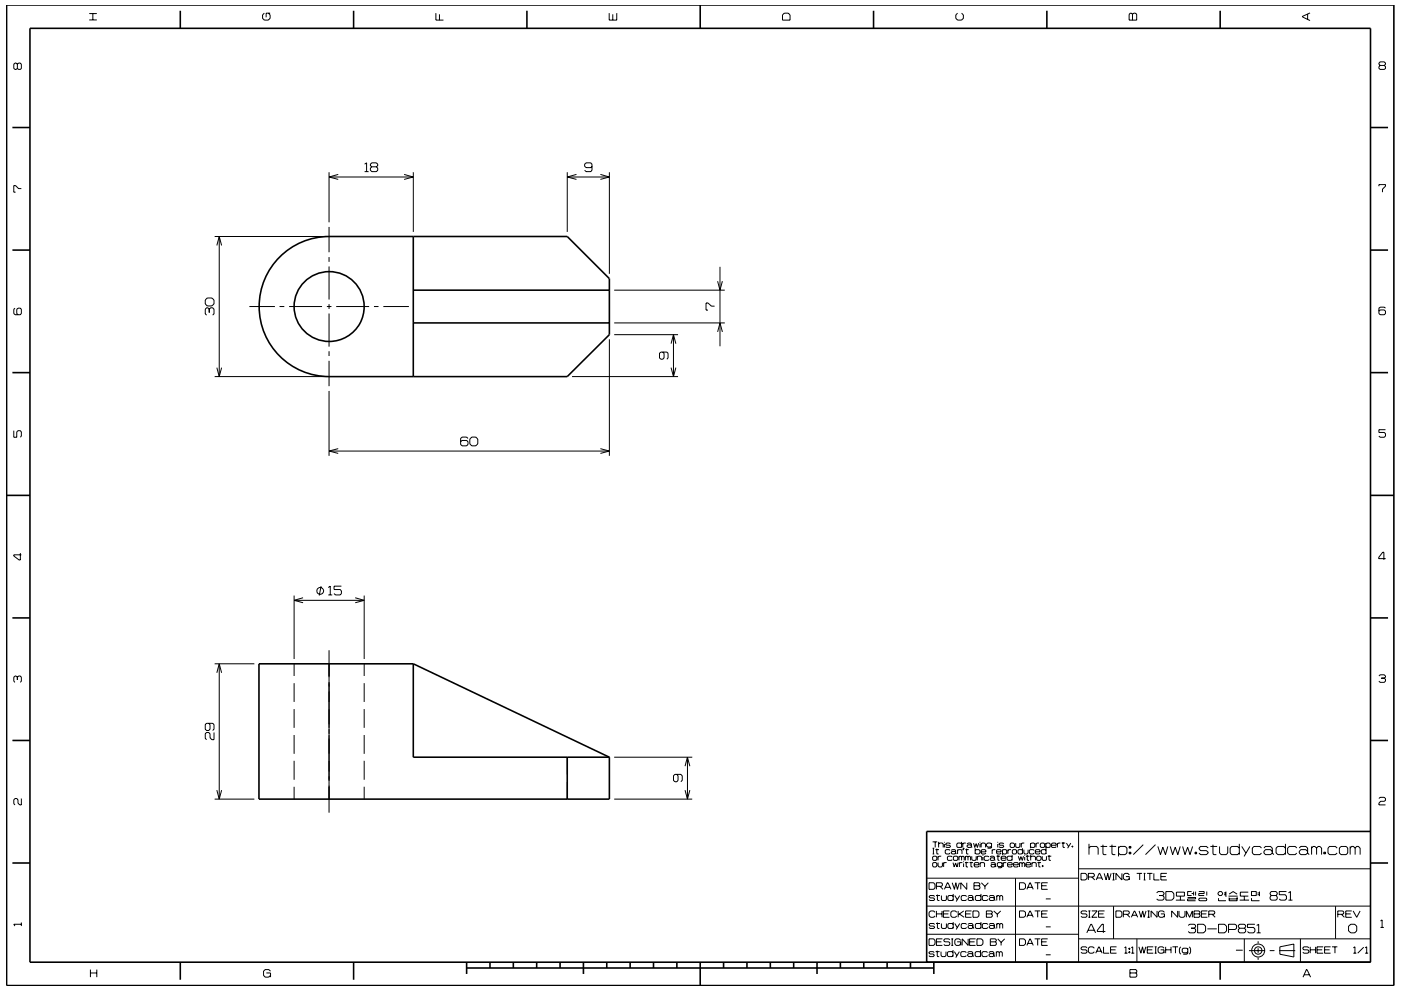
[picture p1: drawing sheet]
<svg xmlns="http://www.w3.org/2000/svg" width="297mm" height="210mm" viewBox="0 0 297 210" stroke-linecap="round" stroke-linejoin="round" font-family="sans-serif">
<g fill="none" stroke="#000" stroke-width=".21">
<path d="M3.7 13.6l-.3-.2h-.2l-.3 .2v.9l.3 .2 .5-.2M3.7 13.6l.2-.2h.4l.2 .2v.9l-.2 .2h-.4l-.2-.2M3.7 13.6v.9M18.9 4.2h1.6M18.9 2.9h1.6M19.7 2.9v1.3M56 2.8l-.3 .4v.7l.3 .4h.9l.4-.4v-.7l-.4-.4M57.3 2.8h-.9v.9M92.4 2.8v1.5h1.6M93.2 3v1.3M129.2 2.8v1.5h1.6v-1.5M129.9 3v1.3"/>
<path d="M166.3 2.8h.8l.4 .4v1.1h-1.6v-1.1zM203 2.8l-.4 .4v.7l.4 .4h.9l.4-.4v-.7l-.4-.4M239.6 2.8h.3l.2 .2 .3-.2h.3l.3 .2v1.3h-1.6v-1.3zM240.1 3v1.3M277.2 3v1.1M277.7 2.7l-1.6 .8v.1l1.6 .8M292.6 13.9l-.2-.3v-.2l.2-.3h.9l.2 .3v.2l-.2 .3M292.6 13.9l-.2 .2v.4l.2 .2h.9l.2-.2v-.4l-.2-.2M292.6 13.9h.9M69.8 37.5h17.8M69.8 36.5v10.7M71.7 37l-1.9 .5 1.9 .6"/>
<path d="M77.3 34.8l.4-.3v1.9M77.3 36.4h.8M78.8 35.4l-.3 .3v.4l.3 .3h1l.3-.3v-.4l-.3-.3M78.8 35.4l-.3-.3v-.3l.3-.3h1l.3 .3v.3l-.3 .3M78.8 35.4h1M85.7 37l1.9 .5-1.9 .6M87.6 36.5v12.7M120.3 36.5v12.7M120.3 37.5h8.9M122.2 37l-1.9 .5 1.9 .6M125.5 35.3l-.2 .2h-1.1l-.2-.2v-.5l.2-.3h1.1l.2 .3v1.3l-.2 .3h-1.1l-.2-.3M127.3 37l1.9 .5-1.9 .6"/>
<path d="M129.2 36.5v21.6M292.4 39.5v-.3h1.3v.3l-.6 .6v.7M4.5 40h-.6l-.6-.6h-.4v1.4h.4M45.5 50.2h23.3M46 52.1l.5-1.9 .5 1.9M46.5 50.2v29.7M69.8 48.1v5.4M69.8 54.5v1M69.8 56.5v7M152.1 59.6l.6 1.9 .5-1.9M152.7 56.6v16.8M3.2 65.4l-.3 .2v.9l.3 .3h1.1l.2-.3v-.9l-.2-.2h-.5l-.2 .2v.9l.2 .3"/>
<path d="M43.9 63.2h1l.5 .4v.9l-.5 .4h-1l-.4-.4v-.9zM44.4 65.6l-.3-.3h-.3l-.3 .3v1l.3 .2M44.4 65.6l.3-.3h.4l.3 .3v1l-.3 .2M44.4 65.6v.7M45.5 79.9h23.3M46 78l.5 1.9 .5-1.9M52.9 65h5.4M59.3 65h1M61.3 65h7M69.3 65h1M69.8 64.5v1M69.8 66.5v7"/>
<path d="M69.8 74.5v1M69.8 76.5v5.4M71.3 65h7M79.3 65h1M81.3 65h5.4M121.3 79.9h22.5M129.2 72v24.7M130.2 71h13.6M130.2 68.5h23.5M130.2 61.5h23.5M140.5 74.7l.3 .2v1l-.3 .3h-.4l-.3-.3v-1l.3-.2h1.3l.2 .2v1l-.2 .3M142.3 72.9l.5-1.9 .5 1.9"/>
<path d="M142.3 78l.5 1.9 .5-1.9M142.8 71v8.9M151.5 64.9h-.7l-.7-.6h-.4v1.5h.4M152.1 70.4l.6-1.9 .5 1.9M293.7 65.4l-.2-.3h-.9l-.2 .3v1.1l.2 .3h.9l.2-.3v-.5l-.2-.3h-.9l-.2 .3M2.9 91.3v1.4h.7v-1.1l.2-.3h.5l.2 .3v.9l-.2 .2M69.8 82.9v13.8M69.8 95.7h59.4M71.7 95.2l-1.9 .5 1.9 .5M99.2 93l-.3-.3h-.9l-.3 .3v1.3l.3 .3h.9l.3-.3v-.6l-.3-.3h-.9l-.3 .3M99.6 93.1l.4-.4h.9l.4 .4v1l-.4 .5h-.9l-.4-.5zM127.3 95.2l1.9 .5-1.9 .5"/>
<path d="M293.7 91.1h-1.3v.6h1.1l.2 .3v.5l-.2 .2h-.9l-.2-.2M4.3 117.3v1.5h-.2l-1.2-.9v-.2h1.6M293.8 118.5h-1.5v-.3l.9-1.1h.2v1.6M62.4 126.3v13.5M62.4 127.3h14.8M64.3 126.8l-1.9 .5 1.9 .5M68.1 124.3l-.4 2M69.6 124.6l.4-.3v1.9M69.6 126.2h.8M69.8 137.9v34.5M72.4 124.3h-1.6v.7h1.3l.3 .3v.6l-.3 .3h-1l-.3-.3M75.3 126.8l1.9 .5-1.9 .5"/>
<path d="M77.2 126.3v13.5M3.7 143.6l-.3-.2h-.2l-.3 .2v.9l.3 .2M3.7 143.6l.2-.2h.4l.2 .2v.9l-.2 .2M3.7 143.6v.6M44.2 153.4l.3 .3v1l-.3 .2h-.4l-.3-.2v-1l.3-.3h1.3l.3 .3v1l-.3 .2M45.4 155.4v1.5h-.5l-.4-.4v-.9l-.3-.2h-.4l-.3 .2v1l.3 .3M45.5 140.8h8.4M46 142.7l.5-1.9 .5 1.9M46.5 140.8v28.7M62.4 140.8v2.6M62.4 144.9v4M62.4 150.4v4"/>
<path d="M62.4 155.9v4M77.2 140.8v2.6M77.2 144.9v4M77.2 150.4v4M77.2 155.9v4M292.4 143.4l.2-.3h.9l.2 .3v.2l-.2 .2M292.9 143.8h.6M293.5 143.8l.2 .3v.4l-.2 .2h-.9l-.2-.2M4.5 169.4v1.3h-.3l-.4-.4v-.7l-.2-.2h-.4l-.3 .2v.9l.3 .2M45.5 169.5h8.4M46 167.6l.5 1.9 .5-1.9M62.4 161.4v4"/>
<path d="M62.4 166.9v2.6M77.2 161.4v4M77.2 166.9v2.6M120.3 160.6v3.7M120.3 165.8v3.7M130.2 169.5h16.6M130.2 160.6h16.6M143.5 164.2l.3 .3v1l-.3 .3h-.4l-.3-.3v-1l.3-.3h1.3l.2 .3v1l-.2 .3M145.2 167.6l.6 1.9 .5-1.9M145.2 162.5l.6-1.9 .5 1.9M145.8 160.6v8.9M197.7 178.6h1"/>
<path d="M197.7 179.9h.4M197.9 179.9v1.2M198.3 178.6v1.1M198.6 180v1.1h.4M199 179l.2-.2h.6l.2 .2v.7M199 178.6v1.1M200.2 178.6v.1M200.2 179v.7M201.5 179l-.2-.2h-.6l-.2 .3 .2 .2h.6l.2 .3-.2 .1h-.6l-.2-.1M203.9 179l-.2-.2h-.7l-.1 .2v.6l.1 .1h.7l.2-.1M203.9 178.6v1.1M204.1 178.8v.9"/>
<path d="M204.2 179.9h.2l-.2 .4zM204.3 179.9l-.1 .4M204.8 178.8h-.5l-.2 .2M204.9 180v1.1h.4M205 179l.2-.2h.6l.2 .2v.6M206 179.4l-.2-.2h-.6l-.2 .2 .2 .3h.6l.2-.1M206 179.6l.1 .1M206.4 178.8l.3 .9 .3-.8 .2 .8 .3-.9M206.8 179.9v1.2M207.8 178.6v.1M207.8 179v.7M208 179l.2-.2h.5l.3 .2v.7"/>
<path d="M208 178.8v.9M210.2 179l-.2-.2h-.6l-.2 .2v.4l.2 .3h.6l.2-.3M210.2 178.8v.9l-.2 .2h-.6M211.5 178.6v.1M211.5 179v.7M212.8 179l-.2-.2h-.6l-.2 .3 .2 .2h.6l.2 .3-.2 .1h-.6l-.2-.1M214.3 178.8h.6l.2 .2v.6l-.2 .1h-.6l-.1-.1v-.6zM215.3 178.8v.8l.2 .1h.6l.1-.1v-.8M216.5 178.8v.9M216.8 179.9v1.2M217.2 178.8h-.5l-.2 .2M218.5 179l.2-.2h.5l.2 .2v.6l-.2 .1h-.5l-.2-.1"/>
<path d="M218.5 178.8v1.1M219.7 178.8v.9M220.3 178.8h-.5l-.1 .2M220.6 179l.2-.2h.5l.2 .2v.6l-.2 .1h-.5l-.2-.1zM221.7 179l.3-.2h.5l.2 .2v.6l-.2 .1h-.5l-.3-.1M221.7 178.8v1.1M221.8 179.9v1.2M222.9 179.3h1l-.1-.5h-.7l-.2 .2v.6l.2 .1h.7l.1-.1M224.2 178.8v.9M224.8 178.8h-.4l-.2 .2M225.1 178.8h.7M225.4 178.6v1.1h.4"/>
<path d="M226.1 178.8l.5 .8M227 178.8l-.6 1.1M227.3 179.4h.2v.3h-.2zM227.4 179.4v.3M228.7 176.4v27.7M230.9 179.9l.3-.4h1.3l.3 .4v1.4M230.9 179v2.3M233.3 179.5h1.4M233.8 179.2v1.9l.2 .2h.6M235.2 179.5h1.4M235.8 179.2v1.9l.2 .2h.5M237.1 179.9l.4-.4h1l.4 .4v1l-.4 .4h-1l-.4-.4"/>
<path d="M237.1 179.5v2.1M239.4 179.5h.4v.4h-.4zM239.6 179.5v.4M242.4 179.2l-2.1 2.1M245 179.2l-2.1 2.1M245.5 179.5l.5 1.8 .5-1.6 .6 1.6 .5-1.8M248.1 179.5l.5 1.8 .6-1.6 .5 1.6 .5-1.8M250.7 179.5l.5 1.8 .6-1.6 .5 1.6 .6-1.8M256.2 179.9l-.4-.4h-1.2l-.4 .4 .4 .5h1.2l.4 .5-.4 .4h-1.2l-.4-.4M256.6 179.5h1.5M257.2 179.2v1.9l.1 .2h.6M258.6 179.5v1.4l.3 .4h1.1l.3-.4v-1.4"/>
<path d="M262.8 179.9l-.4-.4h-1.2l-.4 .4v1l.4 .4h1.2l.4-.4M262.8 179v2.3M263.3 179.5l.9 1.4M265 179.5l-1.2 2.1M267.5 179.9l-.4-.4h-1.2l-.4 .4v1l.4 .4h1.2l.4-.4M268 179.9l.3-.4h1.1l.3 .4v1M272.5 179.9l-.3-.4h-1.3l-.3 .4v1l.3 .4h1.3l.3-.4M272.5 179v2.3M274.9 179.9l-.3-.4h-1.2l-.4 .4v1l.4 .4h1.2l.3-.4M275.5 179.9l.3-.4h1.1l.3 .4v1M278.1 179.9l.3-.4h.4l.3 .4M278.1 179.5v1.8"/>
<path d="M279.1 179.9l.4-.4h.3l.4 .4v1.4M279.1 179.9v1.4M283.5 179.9l-.4-.4h-1.2l-.3 .4v1l.3 .4h1.2l.4-.4M284 179.9l.3-.4h1.1l.3 .4v1l-.3 .4h-1.1l-.3-.4zM286.3 179.9l.3-.4h.3l.4 .4M286.3 179.5v1.8M287.3 179.9l.4-.4h.3l.4 .4v1.4M287.3 179.9v1.4M292.4 169.4l.2-.3h.9l.2 .3v.3l-.2 .3h-.8l-.3 .3v.4h1.3M4.5 195.7v.7M4.5 196h-1.6l.3 .4M196.5 198.2h32.2"/>
<path d="M196.5 192.2h94.1M196.6 186.3h32.1M197 199.1h.9l.3 .4v.7l-.3 .3h-.9zM197 187.2h.9l.3 .4v.7l-.3 .3h-.9zM197.7 181.1h.4M197.7 181.8l.2-.2h.6l.1 .2v.5l-.1 .2h-.6l-.2-.2zM197.7 183.1l.2-.1h.6l.1 .1v.6l-.1 .2h-.6l-.2-.2zM198.2 190.2l-.2-.3h-.8l-.2 .3 .2 .3h.8l.2 .3-.2 .2h-.8l-.2-.2M198.2 196.1l-.2-.2h-.8l-.2 .2 .2 .3h.8l.2 .2-.2 .3h-.8l-.2-.2M198.2 193.5l-.2-.3h-.7l-.3 .3v.8l.3 .3h.7l.2-.3M198.3 180.2h.8M198.5 189.9h.8"/>
<path d="M198.5 195.9h.8M198.5 188h1.1l.2-.2v-.4l-.2-.2h-1.1v1.4M198.5 199.8h1.1M198.5 193.2v1.4M198.5 193.8h1.2M198.7 189.7v1.2l.5 .1M198.7 195.7v1.1l.5 .1M198.9 183v.7l.2 .2h.5l.2-.2v-.7M198.9 181.6v.9M199.3 188l.6 .6M199.6 181.6h-.5l-.2 .2M199.6 189.9v.9l.2 .2h.6l.3-.2v-.9"/>
<path d="M199.6 195.9v.8l.2 .2h.6l.3-.2v-.8M199.7 193.2v1.4M199.8 199.1h-1.3v1.4h1.3M200 193.8h1.1M200.1 183v.9M200.2 188.6l.7-1.4h.1l.6 1.4M200.4 188.2h1M200.7 183h-.5l-.1 .1M201.3 193.2h-1.3v1.4h1.3M201.4 199.3l-.2-.2h-.9l-.2 .5 .2 .2h.9l.2 .2v.3l-.2 .2h-.9l-.2-.2M201.4 180.4l-.1-.2h-.7l-.2 .2v.5l.2 .2h.7l.1-.2M201.7 180.4l.2-.2h.5l.2 .2v.5"/>
<path d="M201.7 199.1h.4M201.9 199.1v1.4M201.9 187.2l.5 1.4 .2-1.4 .4 1.4 .4-1.4M201.9 181.8l-.2-.2h-.7l-.1 .2v.5l.1 .2h.7l.2-.2M202.1 183l.2 .9 .3-.9 .3 .9 .3-.9M202.1 190.2l-.2-.3h-.7l-.2 .3v.6l.2 .2h.7l.2-.2M202.1 196.1l-.2-.2h-.7l-.2 .2v.6l.2 .2h.7l.2-.2M202.1 189.6v1.4M202.1 195.6v1.3M202.1 181.8l.2-.2h.6l.2 .2v.5l-.2 .2h-.6l-.2-.2zM202.4 189.9l.5 .9M202.4 195.9l.5 .8"/>
<path d="M202.6 180.8l-.2-.2h-.5l-.2 .2 .2 .3h.5l.2-.2M202.6 180.9l.2 .2M202.9 193.5l-.3-.3h-.7l-.3 .3v.8l.3 .3h.7l.3-.3M202.9 199.8h.8v.7M203 180.4l.2-.2h.6l.2 .2v.7M203 180.2v.9M203.2 193.2v1.4M203.3 181.8l.2-.2 .4 .2M203.3 181.6v.9M203.4 193.8l1 .8M203.4 183v.9M203.5 189.9l-.8 1.3"/>
<path d="M203.5 195.9l-.8 1.2M203.7 199.5l-.3-.4h-.7l-.3 .4v.7l.3 .3h.7l.3-.3M203.9 181.8v.7M203.9 181.8l.1-.2 .4 .2v.7M204 183h-.4l-.2 .1M204.3 182.7v.2M204.3 183.1v.8M204.3 193.2l-1.1 .8M204.6 183h.7M204.7 180.2h.7M204.7 181.6v.9M204.7 181.8l.1-.2 .4 .2"/>
<path d="M204.7 193.8h1.1M204.8 182.8v1l.4 .1M204.9 190.2l-.2-.3h-.7l-.2 .3v.6l.2 .2h.7l.2-.2M204.9 196.1l-.2-.2h-.7l-.2 .2v.6l.2 .2h.7l.2-.2M205 187.2v1.4l-1.3-1.4v1.4M205.2 190.2l.2-.3h.7l.2 .3v.6M205.2 196.1l.2-.2h.7l.2 .2v.6M205.2 181.8v.7M205.2 181.8l.2-.2 .4 .2v.7M205.3 199.1v1.4l-1.3-1.4v1.4M205.6 183h.7M205.6 199.8h1"/>
<path d="M205.9 182.8v1l.3 .1M206 193.2h-1.3v1.4h1.3M206 181.6v.7l.2 .2h.6l.2-.2v-.7M206.3 193.2h1l.3 .3v.8l-.3 .3h-1zM206.3 190.6l-.2-.2h-.7l-.2 .2 .2 .4h.7l.2-.2M206.3 196.5l-.2-.2h-.7l-.2 .2 .2 .4h.7l.2-.2M206.3 190.8l.2 .2M206.3 196.7l.2 .2M206.5 187.2h1.1l.2 .2-.2 .5 .2 .2v.3l-.2 .2h-1.1zM206.5 187.9h1.1M206.5 183.4h1.1l-.2-.4h-.7l-.2 .1v.6l.2 .2h.7l.2-.2M206.8 180.4l.1-.2h.7l.2 .2v.5l-.2 .2h-.7l-.1-.2"/>
<path d="M206.8 199.1h-1.2v1.4h1.2M207.1 199.1h1l.3 .4v.7l-.3 .3h-1zM207.2 181.8l.2-.2h.5l.2 .2v.7M207.2 181.6v.9M207.8 183.1l.2-.1h.6l.1 .1v.8M207.8 183v.9M208 190.2l-.2-.3h-.8l-.2 .3v.6l.2 .2h.8l.2-.2M208 196.1l-.2-.2h-.8l-.2 .2v.6l.2 .2h.8l.2-.2M208 189.6v1.4M208 195.6v1.3M208 180.7h1v-.3l-.2-.2h-.6l-.2 .2v.5l.2 .2h.6l.2-.2M208.1 187.2l.7 .8"/>
<path d="M208.4 181.3v.2M208.4 181.8v.7M208.8 188v.6M209.1 193.2h1.1l.2 .2-.2 .4 .2 .2v.3l-.2 .3h-1.1zM209.1 193.8h1.1M209.5 190.2l-.3-.3h-.7l-.2 .3v.6l.2 .2h.7l.3-.2M209.5 196.1l-.3-.2h-.7l-.2 .2v.6l.2 .2h.7l.3-.2M209.5 187.2l-.7 .8M209.7 181.8l-.2-.2h-.7l-.1 .2v.5l.1 .2h.7l.2-.2M209.7 190.2l.3-.3h.6l.2 .3v.6M209.7 196.1l.3-.2h.6l.2 .2v.6M209.9 181.8l.2-.2h.5l.3 .2v.5"/>
<path d="M210 199.1h1l.2 .2-.2 .5 .2 .2v.3l-.2 .2h-1zM210 199.8h1M210.1 183.1l.2-.1h.5l.2 .1v.6M210.4 180.2v.9M210.7 193.2l.8 .7M210.8 190.6l-.2-.2h-.6l-.3 .2v.2l.3 .2h.6l.2-.2M210.8 196.5l-.2-.2h-.6l-.3 .2v.2l.3 .2h.6l.2-.2M210.8 190.8l.2 .2M210.8 196.7l.2 .2M210.9 182.2l-.3-.3h-.5l-.2 .3 .2 .3h.5l.3-.2M210.9 182.3l.1 .2M211 183.5l-.2-.2h-.5l-.2 .2 .2 .4h.5l.2-.2"/>
<path d="M211 183.7l.2 .2M211 180.2h-.4l-.2 .2M211.3 181.6h.7M211.3 180.7h1l-.2-.5h-.6l-.2 .2v.5l.2 .2h.6l.2-.2M211.3 190.2l.2-.3 .5 .3M211.3 189.9v1.1M211.3 195.9v1M211.3 196.1l.2-.2 .5 .2M211.5 193.9v.7M211.5 199.1l.8 .8M211.6 181.4v1l.3 .1M212 190.2l.2-.3 .4 .3v.8"/>
<path d="M212 190.2v.8M212 196.1v.8M212 196.1l.2-.2 .4 .2v.8M212.2 193.2l-.7 .7M212.3 182h1v-.2l-.2-.2h-.6l-.2 .2v.5l.2 .2h.6l.2-.2M212.3 199.9v.6M212.5 183.1l-.2-.1h-.7l-.2 .1v.5l.2 .2h.7l.2-.2M212.5 183v.9l-.2 .2h-.7M212.6 180.4l.1-.2h.6l.1 .2v.5l-.1 .2h-.6l-.1-.2M212.6 180.2v1.1M212.7 183v.9M213 199.1l-.7 .8"/>
<path d="M213.4 183h-.5l-.2 .1M213.6 183.4h1l-.1-.4h-.7l-.2 .1v.6l.2 .2h.7l.1-.2M213.7 180.2v.9M214.4 180.2h-.5l-.2 .2M214.6 181.8l-.2-.2h-.7l-.2 .2v.5l.2 .2h.7l.2-.2M214.6 181.3v1.2M214.6 180.4l.2-.2h.5l.2 .2v.5l-.2 .2h-.5l-.2-.2zM214.9 183.4h1l-.2-.4h-.6l-.2 .1v.6l.2 .2h.6l.2-.2M215.3 186.3v17.8M215.9 181.6l.3 .9 .2-.8 .3 .8 .3-.9M216.2 183v.9M216.2 183.1l.2-.1 .3 .1"/>
<path d="M216.2 199.1h.9l.3 .4v.7l-.3 .3h-.9zM216.2 187.2h.9l.3 .4v.7l-.3 .3h-.9zM216.2 193.2h.9l.3 .3v.8l-.3 .3h-.9zM216.7 183.1l.2-.1 .4 .1v.8M216.7 183.1v.8M216.8 180.4l-.2-.2h-.6l-.2 .2v.5l.2 .2h.6l.2-.2M217.1 180.2v.7l.2 .2h.5l.2-.2v-.7M217.3 181.3v.2M217.3 181.8v.7M217.5 183.4h1l-.1-.4h-.7l-.2 .1v.6l.2 .2h.7l.1-.2M217.5 181.6h.8M217.7 194.6l.7-1.4 .7 1.4"/>
<path d="M217.7 188.6l.7-1.4 .7 1.4M217.8 181.4v1l.4 .1M217.9 194.1h1M217.9 188.2h1M218.5 181.8l.2-.2h.6l.2 .2v.7M218.5 181.3v1.2M218.8 183.1l.2-.1h.5l.2 .1v.8M218.8 183v.9M219.2 180.4l-.1-.2h-.7l-.2 .2v.5l.2 .2h.7l.1-.2M219.4 199.1h1.2M219.4 193.2h1.2M219.4 187.2h1.2"/>
<path d="M219.5 180.7h1l-.2-.5h-.6l-.2 .2v.5l.2 .2h.6l.2-.2M219.8 181.8l.2-.2h.5l.2 .2v.5l-.2 .2h-.5l-.2-.2zM220 183h.7M220 187.2v1.4M220 193.2v1.4M220 199.1v1.4M220.3 182.8v1l.3 .1M220.8 199.8h1.1M220.8 193.8h1.1M220.8 187.9h1.1M221 183.6h.1v.2h-.1zM221 181.6v.7l.1 .2h.6l.2-.2v-.7"/>
<path d="M221.1 183.6v.2M221.7 196.6h1.1M221.7 190.7h1.1M221.8 180.4l-.2-.2h-.6l-.2 .2v.5l.2 .2h.6l.2-.2M222.1 199.1h-1.3v1.4h1.3M222.1 187.2h-1.3v1.4h1.3M222.1 193.2h-1.3v1.4h1.3M222.1 181.6h.8M222.4 181.4v1l.4 .1M228.7 199.1h61.9M228.7 184.3h61.9M229.2 185.2h.9l.4 .4v.7l-.4 .3h-.9z"/>
<path d="M230.4 197.9l.9-1.9h.1l.9 1.9M230.5 193.4l-.2-.2h-.9l-.2 .2 .2 .4h.9l.2 .2v.3l-.2 .3h-.9l-.2-.3M230.7 197.3h1.3M230.8 186h1l.2-.2v-.3l-.2-.3h-1v1.4M230.8 193.2h.4M230.8 194.6h.4M231 193.2v1.4M231.5 186l.6 .6M231.5 193.2h1.1l-1.1 1.4h1.1M232.4 186.6l.6-1.4h.2l.6 1.4M232.6 186.2h1M232.9 193.8h1.1"/>
<path d="M234.1 185.2l.4 1.4 .4-1.4 .3 1.4 .4-1.4M234.2 193.2h-1.3v1.4h1.3M234.4 197.6h-1.7v-.3l.9-1.3h.3v1.9M235.9 185.2h.4M235.9 186.6h.4M236.1 185.2v1.4M236.1 192.2v6.9M236.6 193.2h1l.3 .3v.8l-.3 .3h-1zM237.9 185.2v1.4l-1.3-1.4v1.4M238.2 193.9h1l.2-.2v-.3l-.2-.2h-1v1.4M238.7 185.9h.7v.7M238.9 193.9l.7 .7"/>
<path d="M239.4 180.8h.4v.3h-.4zM239.4 185.6l-.3-.4h-.6l-.3 .4v.7l.3 .3h.6l.3-.3M239.6 180.8v.3M239.9 194.6l.6-1.4 .7 1.4M240.1 194.1h.9M241 185.2h1.1M241 199.1v5M241.5 193.2l.4 1.4 .4-1.4 .3 1.4 .4-1.4M241.6 185.2v1.4M242.5 185.2h.4M242.5 186.6h.4M242.7 185.2v1.4"/>
<path d="M243.2 185.2h1.1M243.3 193.2h.5M243.3 194.6h.5M243.5 193.2v1.4M243.8 185.2v1.4M244.6 185.2v1.4h1.2M245.2 189.4l.3-.3h1l.3 .3v.2l-.3 .3M245.3 193.2v1.4l-1.2-1.4v1.4M245.8 189.9h.7M246.1 193.8h.8v.8M246.1 185.9h1.1M246.5 189.9l.3 .3v.5l-.3 .2h-1l-.3-.2"/>
<path d="M246.9 193.5l-.4-.3h-.6l-.3 .3v.8l.3 .3h.6l.4-.3M247.2 189.1h1.3l.4 .4v1l-.4 .4h-1.3zM247.4 185.2h-1.3v1.4h1.3M249.3 190.9h1.9M249.4 189.2h1.7v.9h-1.7zM249.7 193.2v1.4l-1.3-1.4v1.4M250 193.2v1.1l.3 .3h.6l.3-.3v-1.1M250.3 190.1v.8M251.5 194.6v-1.4l.7 1.4 .6-1.4v1.4M251.8 190.4h1.7v.3h-1.7v.3h1.7M251.9 196.3l.3-.3h1l.3 .3v.3l-.3 .3M252.5 196.9h.7"/>
<path d="M252.6 189.1h-.8v.8h.8M252.6 189.5h.5M253.1 189.1v.8M253.1 193.2h1.1l.2 .2-.2 .4 .2 .3v.2l-.2 .3h-1.1zM253.1 193.8h1.1M253.2 196.9l.3 .2v.5l-.3 .3h-1l-.3-.3M253.4 180.8h.3v.3h-.3zM253.5 189.1v.8M253.5 180.8v.3M253.9 196h1.3l.4 .5v.9l-.4 .5h-1.3zM254.2 189.1h1.1v.4h-1.1v.4h1.1M254.2 190.7l.1-.2h1.4l.2 .4-.2 .1h-1.4z"/>
<path d="M254.7 193.8h1.1M255.9 189.1v.8M256 193.2h-1.3v1.4h1.3M256 197h2M256.3 193.9h1l.3-.2v-.3l-.3-.2h-1v1.4M257 193.9l.6 .7M258.4 190.5v.5h1.5M258.4 196h1.2l.5 .5v.9l-.5 .5h-1.2zM258.5 189.1h.4l.3 .3v.2l-.3 .3h-.4l-.3-.3v-.2zM259.5 189.4h.4M259.5 189.8h.4M259.9 189.1v1.1"/>
<path d="M260.5 197.1h1.4l.3-.2v-.6l-.3-.3h-1.4v1.9M260.5 190.1h1.9M260.6 190.7h1.7M260.6 190.4v.6h1.7v-.6M260.6 189.6l.8-.5 .9 .5M262.8 196.9l-.3-.3v-.3l.3-.3h1l.3 .3v.3l-.3 .3M262.8 196.9l-.3 .2v.5l.3 .3h1l.3-.3v-.5l-.3-.2M262.8 196.9h1M262.8 190.9h2M263.8 190.1v.8M263.8 199.1v5M264.7 189.2h-1.7v.9h1.7"/>
<path d="M265.3 189.1h1.1v.8h-1.1zM265.3 190.5v.5h1.7M266.1 196h-1.6v.7h1.3l.3 .3v.6l-.3 .3h-1l-.3-.3M266.4 197.9h.9M266.4 196.3l.5-.3v1.9M266.6 189.4h.4M266.6 189.8h.4M266.7 199.6v.5M267 189.1v1M269.5 189.9h1M269.5 189.9l-.2-.3 .2-.5h1l.3 .3v.2l-.3 .3M269.5 189.9l-.2 .3v.5l.2 .2h1l.3-.2v-.5l-.3-.3"/>
<path d="M269.7 180.6l-.3-.4h-1.1l-.3 .4v.3l.3 .4h1.1l.3-.4M269.7 180.9l.4 .4M272.8 189.1h-1.6v.7h1.3l.3 .3v.6l-.3 .2h-1l-.3-.2M273.2 190.9h.8M273.2 189.4l.4-.3v1.8M275.7 199.1v5M277.2 180.6l-.3-.4h-1.1l-.3 .4v.3l.3 .4h1.1l.3-.4M277.2 180.9l.4 .4M280.7 180.8h.3v.3h-.3zM280.9 180.8v.3M283.2 192.2v6.9M283.6 193.9h1.1l.2-.2v-.3l-.2-.2h-1.1v1.4"/>
<path d="M284.4 193.9l.6 .7M285.3 193.8h1.1M285.9 196.5l.5-.5h.8l.5 .5v.9l-.5 .5h-.8l-.5-.5zM286.6 193.2h-1.3v1.4h1.3M286.9 193.2l.8 1.4 .7-1.4M292.7 195.4l.3-.3v1.6M292.7 196.7h.7M19.2 206.4h1.3M19.2 205.7v1.6M20.5 205.7v1.6M56.5 206.4h.9v.9M57.4 206l-.4-.4h-.8l-.3 .4v.9l.3 .4h.8l.4-.4"/>
<path d="M198.1 202l-.2-.2h-.8l-.2 .2 .2 .3h.8l.2 .3-.2 .3h-.8l-.2-.2M198.4 201.8h.8M198.7 201.6v1.2l.4 .1M199.5 201.8v.9l.2 .2h.7l.2-.2v-.9M201.7 200.5h.4M202.1 202l-.3-.2h-.7l-.2 .2v.7l.2 .2h.7l.3-.2M202.1 201.5v1.4M202.3 201.8l.6 .9M203.4 201.8l-.8 1.3M204.9 202l-.3-.2h-.7l-.2 .2v.7l.2 .2h.7l.3-.2M205.1 202.1l.3-.3h.6l.2 .3v.6M206.2 202.5l-.2-.2h-.6l-.3 .2v.2l.3 .2h.6l.2-.2"/>
<path d="M206.2 202.7l.3 .2M207.9 202.1l-.2-.3h-.7l-.2 .3v.6l.2 .2h.7l.2-.2M207.9 201.5v1.4M209.4 202.1l-.2-.3h-.8l-.2 .3v.6l.2 .2h.8l.2-.2M209.7 202.1l.2-.3h.6l.2 .3v.6M210.7 202.5l-.2-.2h-.6l-.2 .2 .2 .4h.6l.2-.2M210.7 202.7l.2 .2M211.2 201.8v1.1M211.2 202.1l.2-.3 .5 .3M211.9 202.1l.2-.3 .4 .3v.8M211.9 202.1v.8M217.7 200.5l.7-1.4 .7 1.4"/>
<path d="M217.9 200.1h1M221.7 202.5h1.1M230.5 201l-.2-.2h-.9l-.2 .4 .2 .3h.9l.2 .2v.3l-.2 .2h-.9l-.2-.2M232 201.1l-.3-.3h-.6l-.3 .3v.8l.3 .3h.6l.3-.3M232.3 202.2l.7-1.4 .7 1.4M232.5 201.8h1M234 200.8v1.4h1.2M235.5 201.5h1M236.7 200.8h-1.2v1.4h1.2M238.4 202.2h.7M238.4 201l.3-.2v1.4M239.3 201.1h.3v.2h-.3z"/>
<path d="M239.3 201.9h.3v.2h-.3zM239.4 201.1v.2M239.4 201.9v.2M239.6 205.6h1.2l.2 .3-.2 .5 .2 .2v.4l-.2 .3h-1.2zM239.6 206.4h1.2M239.9 202.2h.6M239.9 201l.3-.2v1.4M241.5 200.8l.4 1.4 .3-1.4 .3 1.4 .4-1.4M243.2 201.5h1.1M244.5 200.8h-1.3v1.4h1.3M244.8 200.8h.4M244.8 202.2h.4"/>
<path d="M245 200.8v1.4M246.1 201.5h.7v.7M246.8 201.1l-.3-.3h-.6l-.4 .3v.8l.4 .3h.6l.3-.3M247.1 201.5h1.2M247.1 200.8v1.4M248.3 200.8v1.4M248.6 200.8h1.2M249.2 200.8v1.4M250.4 200.8a1.09 1.09 0 0 0 0 1.6M251.8 201.3l-.2-.2h-.7l-.2 .2v.6l.2 .2h.7l.2-.2M251.8 201.1v1.1l-.2 .2h-.7M252.1 200.8a1.1 1.1 0 0 1 0 1.6"/>
<path d="M262 201.5h1.5M264.8 201.6h3.4M266.7 201.1v1M266.7 203.1v.5M269.2 201.6h1M271.2 201.6h3.4M274.3 203l-2.9-.6v-1.6l2.9-.6v2.8M276.3 207.3l.7-1.6h.1l.8 1.6M276.5 206.8h1.1M277.5 201l-.2-.2h-.9l-.2 .4 .2 .3h.9l.2 .2v.3l-.2 .2h-.9l-.2-.2M277.8 201.5h1.1M277.8 200.8v1.4"/>
<path d="M278.9 200.8v1.4M279.2 201.5h1.1M280.5 200.8h-1.3v1.4h1.3M280.8 201.5h1.1M282.1 200.8h-1.3v1.4h1.3M282.4 200.8h1.1M283 200.8v1.4M286.9 202.2h.7M286.9 201l.4-.2v1.4M289.1 200.9l-1.2 1.3M289.4 202.2h.7M289.4 201l.4-.2v1.4"/>
<circle cx="67.9" cy="125.3" r=".72"/>
<circle cx="266.8" cy="201.6" r="1.38"/>
<circle cx="266.8" cy="201.6" r=".79"/>
</g>
<g fill="none" stroke="#000" stroke-width=".34">
<path d="M1.4 1.1h294.1v207.9h-294.1zM6.4 6h284.2v198.1h-284.3zM38.2 2.3v3.7M75 2.3v3.7M111.7 2.3v3.7M148.5 1.1v4.9M185.2 2.3v3.7M222 2.3v3.7M258.7 2.3v3.7M2.6 27h3.7M290.6 27h3.7M2.6 53h3.7"/>
<path d="M69.8 50.2h50.5l8.9 8.9v11.9l-8.9 8.9h-50.5M69.8 50.2a14.9 14.9 0 0 0-14.9 14.8 14.9 14.9 0 0 0 14.9 14.9M87.6 50.2v29.7M290.6 53h3.7M2.6 79h3.7M87.6 68.5h41.6M87.6 61.5h41.6M290.6 79h3.7M1.4 105.1h4.9M290.6 105.1h4.9M2.6 131.1h3.7M290.6 131.1h3.7"/>
<path d="M2.6 157.1h3.7M87.6 140.8v19.8h41.6M87.6 140.8h-32.7v28.7h74.3v-8.9M87.6 140.8l41.6 19.8M290.6 157.1h3.7M120.3 160.6v8.9M290.6 176.4h-94.1v27.7M2.6 183h3.7M290.6 183h3.7M38.2 204.1v3.7M75 204.1v3.7M98.9 205.3h99.1"/>
<path d="M98.9 204.1v2.5M103.9 204.1v1.2M108.8 204.1v1.2M113.8 204.1v1.2M118.7 204.1v1.2M123.7 204.1v2.5M128.6 204.1v1.2M133.6 204.1v1.2M138.6 204.1v1.2M143.5 204.1v1.2M148.5 204.1v4.9M153.4 204.1v1.2"/>
<path d="M158.4 204.1v1.2M163.3 204.1v1.2M168.3 204.1v1.2M173.2 204.1v2.5M178.2 204.1v1.2M183.1 204.1v1.2M188.1 204.1v1.2M193 204.1v1.2M198 204.1v2.5M222 204.1v3.7M258.7 204.1v3.7"/>
<circle cx="69.8" cy="65" r="7.4"/>
</g>
</svg>
